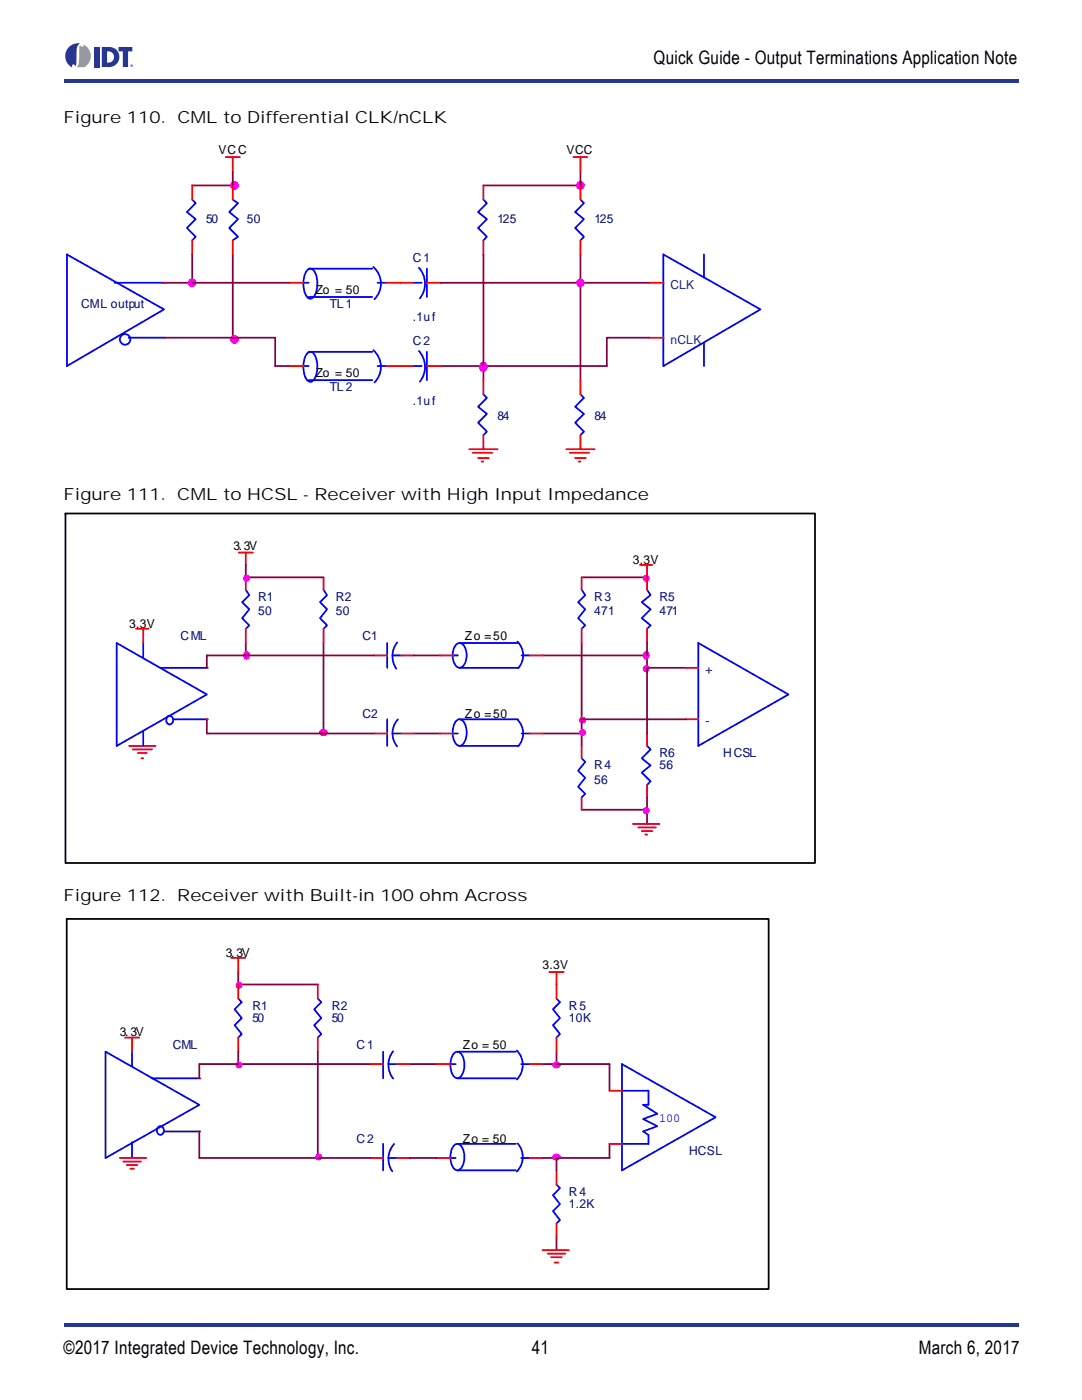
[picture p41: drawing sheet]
<svg xmlns="http://www.w3.org/2000/svg" width="216mm" height="279mm" viewBox="0 0 216 279" stroke-linecap="round" stroke-linejoin="round" font-family="sans-serif">
<defs><g id="words">
<g font-size="3.7">
<text x="130.4" y="12.9">Quick Guide - Output Terminations Application Note</text>
<text x="12.7" y="270.3">©2017 Integrated Device Technology, Inc.</text>
<text x="106.1" y="270.3">41</text>
<text x="183.4" y="270.3">March 6, 2017</text>
</g>
<g font-size="3.3">
<text x="12.7" y="24.6">Figure 110. CML to Differential CLK/nCLK</text>
<text x="12.7" y="99.7">Figure 111. CML to HCSL - Receiver with High Input Impedance</text>
<text x="12.7" y="179.9">Figure 112. Receiver with Built-in 100 ohm Across</text>
</g>
<g font-size="2.5">
<text x="43.6" y="30.8">VCC</text>
<text x="113" y="30.8">VCC</text>
<text x="63" y="58.7">Zo = 50</text>
<text x="63" y="75.3">Zo = 50</text>
<text x="46.6" y="109.7">3.3V</text>
<text x="126.3" y="112.5">3.3V</text>
<text x="25.8" y="125.2">3.3V</text>
<text x="92.8" y="127.7">Zo = 50</text>
<text x="92.8" y="143.3">Zo = 50</text>
<text x="45.1" y="190.9">3.3V</text>
<text x="108.2" y="193.4">3.3V</text>
<text x="23.9" y="206.8">3.3V</text>
<text x="92.4" y="209.3">Zo = 50</text>
<text x="92.4" y="228">Zo = 50</text>
</g>
<g font-size="2.5" fill="#000080">
<text x="41.2" y="44.5">50</text>
<text x="49.3" y="44.5">50</text>
<text x="99.3" y="44.5">125</text>
<text x="118.6" y="44.5">125</text>
<text x="82.4" y="52.3">C1</text>
<text x="16.2" y="61.5">CML output</text>
<text x="65.8" y="61.5">TL 1</text>
<text x="82.4" y="64">.1u f</text>
<text x="82.4" y="68.9">C2</text>
<text x="65.8" y="78.1">TL 2</text>
<text x="82.4" y="80.9">.1u f</text>
<text x="99.3" y="83.8">84</text>
<text x="118.6" y="83.8">84</text>
<text x="51.5" y="119.9">R1</text>
<text x="67" y="119.9">R2</text>
<text x="118.5" y="119.9">R3</text>
<text x="131.6" y="119.9">R5</text>
<text x="51.5" y="122.8">50</text>
<text x="67" y="122.8">50</text>
<text x="118.5" y="122.8">471</text>
<text x="131.6" y="122.8">471</text>
<text x="36" y="127.7">CML</text>
<text x="72.3" y="127.7">C1</text>
<text x="72.3" y="143.3">C2</text>
<text x="118.5" y="153.6">R4</text>
<text x="131.6" y="151.1">R6</text>
<text x="131.6" y="153.6">56</text>
<text x="144.3" y="151.1">HCSL</text>
<text x="118.5" y="156.4">56</text>
<text x="50.4" y="201.5">R1</text>
<text x="50.4" y="204">50</text>
<text x="66.2" y="201.5">R2</text>
<text x="66.2" y="204">50</text>
<text x="113.5" y="201.5">R5</text>
<text x="113.5" y="204">10K</text>
<text x="34.5" y="209.3">CML</text>
<text x="71.2" y="209.3">C1</text>
<text x="71.2" y="228">C2</text>
<text x="137.5" y="230.5">HCSL</text>
<text x="113.5" y="238.6">R4</text>
<text x="113.5" y="241.1">1.2K</text>
</g>
<g font-size="2.5" fill="#004080">
<text x="133.8" y="57.6">CLK</text>
<text x="133.8" y="68.6">nCLK</text>
<text x="140.8" y="134.5">+</text>
<text x="140.8" y="144.7">-</text>
</g>
<text font-size="2.5" fill="#00f" x="131.5" y="223.9">100</text>
</g></defs>
<g fill="#273691">
<path d="M12.7 264h190.5v.7h-190.5z"/>
<path d="M12.7 15.9h190.5v.7h-190.5z"/>
</g>
<path d="M12.9 8.5h13.7v4.9h-13.7z" fill="#fff"/>
<g fill="#223392">
<path d="M18.8 9.4h1v4h-1z"/>
<path d="M23.7 9.4h2.7v.9h-.8v3.1h-1.1v-3.1h-.8z"/>
<path d="M14 9.2a2.54 2.54 0 0 1 2-.5 2.1 2.1 0 0 0-.7 2.2v.4a2.66 2.66 0 0 1-.3 1.9 .33 .33 0 0 0-.4-.3 .33 .33 0 0 0-.2 .5 2.47 2.47 0 0 1-.4-4.2z"/>
<path d="M21.4 10.3a1.15 1.15 0 0 1 1.3 1.1 1.15 1.15 0 0 1-1.3 1.1zM20.3 9.4v4a2.95 2.95 0 0 0 3.2-1 2 2 0 0 0-1.7-3z"/>
</g>
<path d="M15.9 9h.1a.33 .33 0 0 0 .4 .3 .33 .33 0 0 0 .3-.4 2.56 2.56 0 0 1 .1 4.5h-1.6l.3-.3 .2-.5z" fill="#949ca2"/>
<path d="M26 13.1a.27 .27 0 0 1 .5 0 .27 .27 0 0 1-.5 0zM26.1 13.1a.21 .21 0 0 0 .4 0 .21 .21 0 0 0-.4 0zM26.2 13h.2v.2l-.2-.1v.1z" fill="#223392"/>
<path d="M12.7 27.1h140.8v66.4h-140.8z" fill="#fff"/>
<g fill="none" stroke="#00f" stroke-width=".35">
<path d="M13.4 50.8l19.3 10.9-19.3 11.4zM22.9 56.4h9.8M82.4 56.4h1.7M83.6 53.4a4.7 4.7 0 0 1 .2 6.1M85.2 53.6v5.7M25.7 67.4h7"/>
<circle cx="25" cy="67.7" r="1.05"/>
</g>
<path d="M79.9 56.4h2.5M85.2 56.4h2.8M93.6 89.6h5.7M94.3 90.4h3.9M95.4 91.4h2.1M96.1 92.1h.4M113 89.6h5.6M113.7 90.4h3.9M114.8 91.4h2.1M115.5 92.1h.3" fill="none" stroke="#f00" stroke-width=".35"/>
<path d="M38.4 37h8M96.5 37h19.3M32.7 56.4h5.7M46.4 50.8v16.6M88 56.4h27.8v19.5M96.5 73.1v2.8" fill="none" stroke="#800040" stroke-width=".35"/>
<g fill="#f0f" stroke="#f0f" stroke-width=".35">
<circle cx="46.8" cy="67.7" r=".69"/>
<circle cx="46.8" cy="37" r=".69"/>
<circle cx="115.8" cy="37" r=".69"/>
</g>
<g fill="#f00">
<circle cx="32.7" cy="56.4" r=".18"/>
<circle cx="32.7" cy="67.4" r=".18"/>
</g>
<path d="M46.4 34.2v2.8M115.8 34.2v2.8M38.4 50.8v5.6h19.3M96.5 50.8v22.3M115.8 50.8v5.6h13.8M32.7 67.4h22.2v5.7h2.8M129.6 67.4h-8.5v5.7h-33.1" fill="none" stroke="#800040" stroke-width=".35"/>
<g fill="none" stroke="#00f" stroke-width=".35">
<path d="M38.4 39.8l.7 .7-1.8 1.8 1.8 1.4-1.8 1.8 1.8 1.7-.7 .8M46.4 39.8l1.1 .7-1.8 1.8 1.8 1.4-1.8 1.8 1.8 1.7-1.1 .8M96.5 39.8l.7 .7-1.8 1.8 1.8 1.4-1.8 1.8 1.8 1.7-.7 .8M115.8 39.8l.7 .7-1.7 1.8 1.7 1.4-1.7 1.8 1.7 1.7-.7 .8M60.5 56.4h1.1M61.2 54a.82 .82 0 0 1 1.4 0 5.1 5.1 0 0 1 0 5.2 .81 .81 0 0 1-1.4 0 5.2 5.2 0 0 1 0-5.2zM61.6 53.6h12.7M61.6 59.3h12.7M74.5 53.3a4.4 4.4 0 0 1 .2 6.4M75.3 56.4h1.8M132.4 50.8l19.3 10.9-19.3 11.4zM140.5 50.8v4.6"/>
<path d="M60.5 73.1h1.1M61.2 70.6a.82 .82 0 0 1 1.4 0 5.1 5.1 0 0 1 0 5.2 .81 .81 0 0 1-1.4 0 5.2 5.2 0 0 1 0-5.2zM61.6 70.2h12.7M61.6 75.9h12.7M74.5 69.9a4.4 4.4 0 0 1 .2 6.4M75.3 73.1h1.8M82.4 73.1h1.7M83.6 70a4.7 4.7 0 0 1 .2 6.2M85.2 70.2v5.7M96.5 78.7l.7 .7-1.8 1.8 1.8 1.4-1.8 1.8 1.8 1.7-.7 .7M115.8 78.7l.7 .7-1.7 1.8 1.7 1.4-1.7 1.8 1.7 1.7-.7 .7M140.5 68.5v4.6"/>
</g>
<g fill="none" stroke="#f00" stroke-width=".35">
<path d="M38.4 37v2.8M45 31.4h2.9M46.4 31.4v2.8M46.4 37v2.8M96.5 37v2.8M114.4 31.4h2.8M115.8 31.4v2.8M115.8 37v2.8M38.4 48v2.8M46.4 48v2.8M57.7 56.4h2.8M77.1 56.4h2.8"/>
<path d="M96.5 48v2.8M115.8 48v2.8M129.6 56.4h2.8M57.7 73.1h2.8M77.1 73.1h5.3M85.2 73.1h2.8M96.5 75.9v2.8M115.8 75.9v2.8M129.6 67.4h2.8M96.5 86.8v2.8M115.8 86.8v2.8"/>
</g>
<g fill="#f0f" stroke="#f0f" stroke-width=".35">
<path d="M96 72.6a.78 .78 0 0 1 1.1 .1 .78 .78 0 0 1-.2 1.1 .68 .68 0 0 1-.8 .2 .68 .68 0 0 1-.3-.8z"/>
<circle cx="38.3" cy="56.4" r=".69"/>
<circle cx="115.8" cy="56.4" r=".69"/>
</g>
<path d="M12.7 101.1h151.3v72.2h-151.3z" fill="#fff"/>
<path d="M49 112.7v2.5M49 128.3v2.5h-7.7M64.6 128.3v18.1h10.2M82.5 130.8h5.3M108.3 130.8h20.8v15.6M116.1 128.3v15.2M129.1 133.3h7.8M41.3 143.5v2.9M82.5 146.4h5.3" fill="none" stroke="#800040" stroke-width=".35"/>
<g fill="#f0f" stroke="#f0f" stroke-width=".35">
<path d="M64.1 145.8a.61 .61 0 0 1 .8-.1 .61 .61 0 0 1 .1 .9 .61 .61 0 0 1-.8 .1 .61 .61 0 0 1-.1-.9z" fill-rule="evenodd"/>
<path d="M48.8 130.3a.61 .61 0 0 1 .9 .1 .61 .61 0 0 1-.1 .9 .61 .61 0 0 1-.9-.1 .61 .61 0 0 1 .1-.9z" fill-rule="evenodd"/>
<path d="M128.6 130.3a.61 .61 0 0 1 .8 .1 .61 .61 0 0 1-.1 .9 .61 .61 0 0 1-.9-.1 .61 .61 0 0 1 .2-.9z" fill-rule="evenodd"/>
<circle cx="128.9" cy="133.4" r=".53"/>
<circle cx="116.2" cy="143.7" r=".53"/>
</g>
<g fill="none" stroke="#00f" stroke-width=".35">
<path d="M49 117.7l.7 1.1-1.4 1.4 1.4 1.4-1.4 1.8 1.4 1.4-.7 .7M23.3 128.3l18 10.3-18 10.3zM28.6 128.3v2.9M32.1 133.3h9.2M77.3 128.3v5M78.3 130.8h1.8M79.2 128.2a4.5 4.5 0 0 0-.1 5.3M139.3 128.3l18 10.3-18 10.3zM28.6 146v2.9M33.4 143.1a.78 .78 0 0 1 1.1 .1 .78 .78 0 0 1-.2 1.1 .68 .68 0 0 1-.8 .2 .68 .68 0 0 1-.3-.8zM34.6 143.5h6.7M77.3 143.5v5.4"/>
<path d="M78.3 146.4h1.8M79.4 143.6a4.1 4.1 0 0 0-.2 5.3M129.1 148.9l.7 .7-1.7 1.7 1.7 1.5-1.7 1.4 1.7 1.7-.7 .8"/>
</g>
<g fill="none" stroke="#f00" stroke-width=".35">
<path d="M47.6 110.3h2.8M49 110.3v2.4M49 115.2v2.5M49 125.5v2.8M74.8 130.8h2.5M80.1 130.8h2.4M136.9 133.3h2.4M25.8 148.9h5.3M26.5 149.6h3.8M27.5 150.3h1.8M28.2 151.3h.4M74.8 146.4h2.5"/>
<path d="M80.1 146.4h2.4M129.1 146.4v2.5M129.1 156.7v2.4M136.9 143.5h2.4"/>
</g>
<g fill="#f00">
<circle cx="41.3" cy="133.3" r=".18"/>
<circle cx="41.3" cy="143.5" r=".18"/>
</g>
<path d="M49 115.2h15.6M116.1 115.2h13M41.3 130.8v2.5M49 130.8h25.8M129.1 128.3v2.5M41.3 146.4h23.3M108.3 146.4h7.8M129.1 159.1v5.3M136.9 143.5h-20.8v5.4M116.1 161.6h13" fill="none" stroke="#800040" stroke-width=".35"/>
<path d="M13.1 102.5h149.5v69.7h-149.5z" fill="none" stroke="#000" stroke-width=".35"/>
<g fill="#f0f" stroke="#f0f" stroke-width=".35">
<circle cx="49.2" cy="115.4" r=".53"/>
<circle cx="128.9" cy="115.4" r=".53"/>
<circle cx="116.2" cy="146.2" r=".53"/>
<circle cx="128.9" cy="161.8" r=".53"/>
</g>
<g fill="none" stroke="#00f" stroke-width=".35">
<path d="M64.6 117.7l.7 1.1-1.4 1.4 1.4 1.4-1.4 1.8 1.4 1.4-.7 .7M116.1 117.7l.7 1.1-1.4 1.4 1.4 1.4-1.4 1.8 1.4 1.4-.7 .7M129.1 117.7l.7 1.1-1.7 1.4 1.7 1.4-1.7 1.8 1.7 1.4-.7 .7M90.3 130.8h1.1M91 128.7a.99 .99 0 0 1 1.7 .3 3.4 3.4 0 0 1-.6 4.2 1.21 1.21 0 0 1-1.6-1.2 3.7 3.7 0 0 1 .5-3.3zM91.7 128.3h11.7M91.7 133.3h11.7M103.3 128a3.9 3.9 0 0 1 .1 5.3M104.1 130.8h1.7M90.3 146.4h1.1M91 143.9a.96 .96 0 0 1 1-.3 .96 .96 0 0 1 .7 .7 3.8 3.8 0 0 1-.6 4.4 1.03 1.03 0 0 1-1.4-.6 4.3 4.3 0 0 1 .3-4.2zM91.7 143.5h11.7"/>
<path d="M91.7 148.9h11.7M103.3 143.6a3.9 3.9 0 0 1 .1 5.3M104.1 146.4h1.7M116.1 151.3l.7 .8-1.4 1.7 1.4 1.4-1.4 1.8 1.4 1.4-.7 .7"/>
</g>
<g fill="none" stroke="#f00" stroke-width=".35">
<path d="M64.6 115.2v2.5M116.1 115.2v2.5M127.7 112.7h2.5M129.1 112.7v5M27.2 125.5h2.4M28.6 125.5v2.8M64.6 125.5v2.8M87.8 130.8h2.5M105.8 130.8h2.5M116.1 125.5v2.8M129.1 125.5v2.8M87.8 146.4h2.5"/>
<path d="M105.8 146.4h2.5M116.1 148.9v2.4M116.1 159.1v2.5M126.3 164.4h5.3M127.4 165.1h3.5M128.1 165.9h2.1M128.8 166.6h.3"/>
</g>
<path d="M12.7 182h142.1v76.7h-142.1z" fill="#fff"/>
<g fill="none" stroke="#00f" stroke-width=".35">
<path d="M21.1 209.9l18.7 10.6-18.7 10.6zM26.4 209.9v2.8M30.2 215.2h9.6M26.4 227.9v3.2M31.5 225a.79 .79 0 0 1 1.1 .1 .79 .79 0 0 1-.1 1.1 .79 .79 0 0 1-1.1-.1 .79 .79 0 0 1 .1-1.1zM32.7 225.8h7.1M76.5 228.3v5.3M77.5 231.1h1.8M78.6 228.3a4.4 4.4 0 0 0-.3 5.5M89.9 231.1h1M90.6 228.6a.97 .97 0 0 1 .9-.3 .97 .97 0 0 1 .8 .7 3.8 3.8 0 0 1-.7 4.5 1.03 1.03 0 0 1-1.3-.7 4.3 4.3 0 0 1 .3-4.2zM91.3 228.3h11.6"/>
<path d="M91.3 233.6h11.6M103.3 228.2a4.1 4.1 0 0 1-.2 5.6M104 231.1h1.7"/>
</g>
<path d="M109.6 194h2.9M111 194v2.5M74 231.1h2.5M79.3 231.1h2.5M87.1 231.1h2.8M105.7 231.1h2.5M108.2 249.5h5.3M109.3 250.2h3.5M110 250.9h2.1M110.7 252h.7" fill="none" stroke="#f00" stroke-width=".35"/>
<path d="M47.5 212.4h26.5M111 209.9v2.5h-2.8M121.6 212.4v5.3M39.8 231.1h23.6M111 246.7v2.8" fill="none" stroke="#800040" stroke-width=".35"/>
<path d="M110.5 212.2a.61 .61 0 0 1 .9-.1 .61 .61 0 0 1 .1 .8 .61 .61 0 0 1-.8 .1 .61 .61 0 0 1-.2-.8z" fill-rule="evenodd" fill="#f0f" stroke="#f0f" stroke-width=".35"/>
<g fill="#f00">
<circle cx="39.8" cy="215.2" r=".18"/>
<circle cx="39.8" cy="225.8" r=".18"/>
</g>
<path d="M47.5 194v2.5h15.9M47.5 209.9v2.5h-7.7v2.8M63.4 209.9v21.2h10.6M81.8 212.4h5.3M111 212.4h10.6M39.8 225.8v5.3M81.8 231.1h5.3M111 231.1v2.5M121.6 228.3v2.8h-13.4" fill="none" stroke="#800040" stroke-width=".35"/>
<g fill="#f0f" stroke="#f0f" stroke-width=".35">
<path d="M110.5 230.6a.61 .61 0 0 1 .9-.2 .61 .61 0 0 1 .1 .9 .61 .61 0 0 1-.8 .1 .61 .61 0 0 1-.2-.8z" fill-rule="evenodd"/>
<circle cx="47.7" cy="196.6" r=".52"/>
<circle cx="47.7" cy="212.5" r=".52"/>
<circle cx="63.6" cy="230.9" r=".52"/>
</g>
<g fill="none" stroke="#f00" stroke-width=".35">
<path d="M46.1 191.2h2.8M47.5 191.2v2.8M47.5 196.5v2.8M63.4 196.5v2.8M111 196.5v2.8M25 207.1h2.8M26.4 207.1v2.8M47.5 207.1v2.8M63.4 207.1v2.8M74 212.4h2.5M79.3 212.4h2.5M87.1 212.4h2.8"/>
<path d="M105.7 212.4h2.5M111 207.1v2.8M121.6 217.7h2.5M23.9 231.1h5.3M24.6 231.8h3.5M25.3 232.5h2.1M26 233.2h.7M111 233.6v2.8M121.6 228.3h2.5M111 244.2v2.5"/>
</g>
<g fill="none" stroke="#00f" stroke-width=".35">
<path d="M47.5 199.3l.7 .7-1.4 1.4 1.4 1.8-1.4 1.4 1.4 1.8-.7 .7M63.4 199.3l.7 .7-1.4 1.4 1.4 1.8-1.4 1.4 1.4 1.8-.7 .7M111 199.3l.7 .7-1.4 1.4 1.4 1.8-1.4 1.4 1.4 1.8-.7 .7M76.5 209.9v5.3M77.5 212.4h1.8M78.4 209.8a4.4 4.4 0 0 0 0 5.4M89.9 212.4h1M90.6 210.3a.96 .96 0 0 1 .9-.4 .96 .96 0 0 1 .8 .8 3.8 3.8 0 0 1-.7 4.4 1.03 1.03 0 0 1-1.3-.7 4.3 4.3 0 0 1 .3-4.1zM91.3 209.9h11.6M91.3 215.2h11.6M103.1 209.6a4.1 4.1 0 0 1 0 5.8M104 212.4h1.7"/>
<path d="M124.1 212.4l18.7 10.6-18.7 10.6zM124.1 217.7h5.3v2.8h-1.1l2.8 1.8-2.8 1 2.8 1.4-2.8 1.1 1.1 .7v1.8h-5.3M111 236.4l.7 .7-1.4 1.4 1.4 1.8-1.4 1.4 1.4 1.8-.7 .7"/>
</g>
<path d="M13.3 183.4h140.1v73.9h-140.1z" fill="none" stroke="#000" stroke-width=".35"/>
<use href="#words"/>
</svg>
